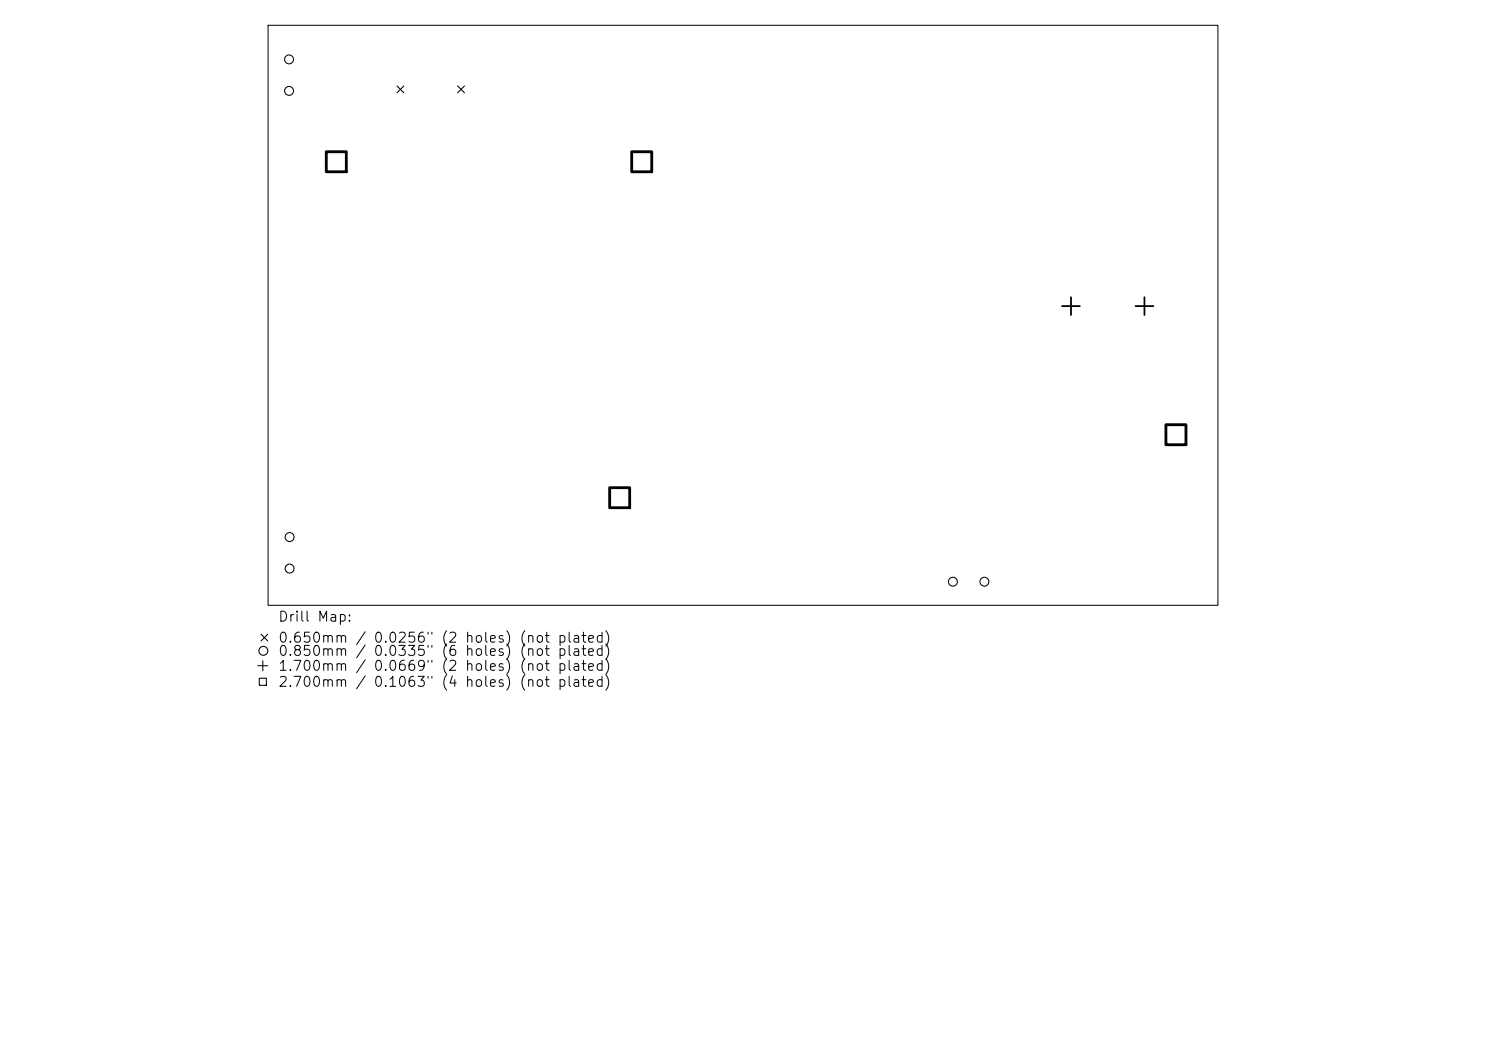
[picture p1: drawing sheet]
<svg xmlns="http://www.w3.org/2000/svg" width="297mm" height="210mm" viewBox="0 0 297 210" stroke-linecap="round" stroke-linejoin="round" font-family="sans-serif">
<defs><g id="words">
<g font-size="2">
<text x="55.5" y="124.7">Drill Map:</text>
<text x="55.5" y="128.9">0.650mm / 0.0256&quot; (2 holes) (not plated)</text>
<text x="55.5" y="131.6">0.850mm / 0.0335&quot; (6 holes) (not plated)</text>
<text x="55.5" y="134.5">1.700mm / 0.0669&quot; (2 holes) (not plated)</text>
<text x="55.5" y="137.7">2.700mm / 0.1063&quot; (4 holes) (not plated)</text>
</g>
</g></defs>
<path d="M53.6 5.1h189.8v115.9h-189.8z" fill="none" stroke="#000" stroke-width=".2"/>
<g fill="none" stroke="#000" stroke-width=".21">
<path d="M79.3 17.2l1.4 1.3M80.7 17.2l-1.4 1.3M91.5 17.2l1.3 1.3M92.8 17.2l-1.3 1.3M51.5 133h2M51.8 135.5h1.4v1.4h-1.4zM52.2 126.7l1.3 1.4M52.5 132v2M53.5 126.7l-1.3 1.4"/>
<circle cx="57.8" cy="11.9" r=".89"/>
<circle cx="57.8" cy="18.2" r=".89"/>
<circle cx="57.9" cy="107.3" r=".89"/>
<circle cx="57.9" cy="113.6" r=".89"/>
<circle cx="190.5" cy="116.2" r=".89"/>
<circle cx="196.7" cy="116.2" r=".89"/>
<circle cx="52.6" cy="130" r=".89"/>
</g>
<path d="M214.1 59.4v3.5M228.7 59.4v3.5M212.3 61.2h3.5M227 61.2h3.5" fill="none" stroke="#000" stroke-width=".36"/>
<path d="M65.2 30.3h4v4h-4zM126.3 30.3h4v4h-4zM121.9 97.4h4v4.1h-4zM233 84.9h4v4h-4z" fill="none" stroke="#000" stroke-width=".57"/>
<use href="#words"/>
</svg>
